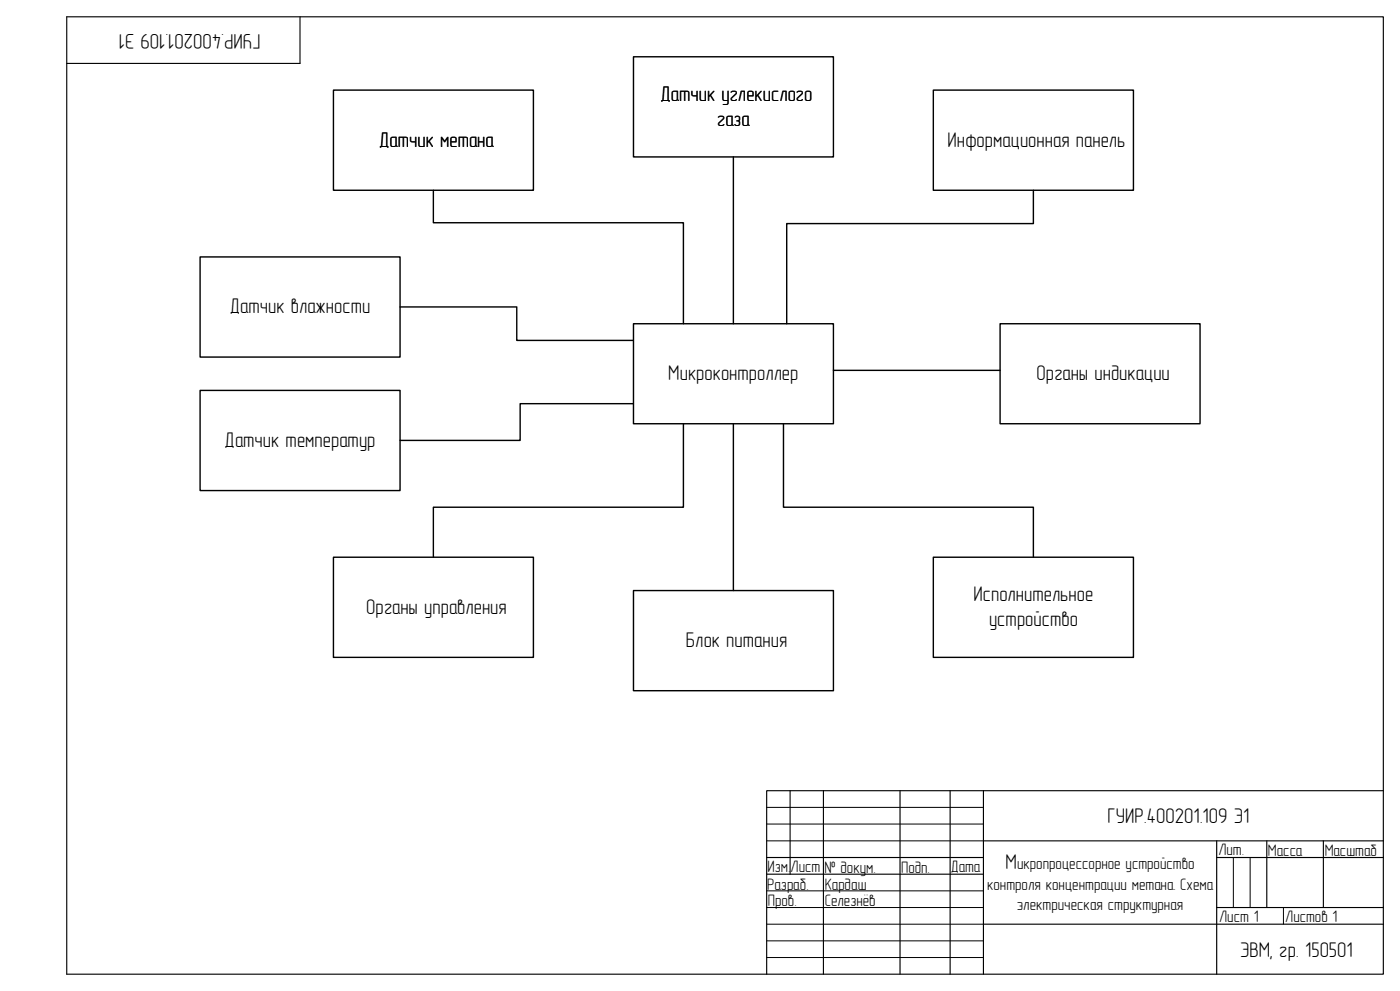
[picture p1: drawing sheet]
<svg xmlns="http://www.w3.org/2000/svg" width="420mm" height="297mm" viewBox="0 0 420 297" stroke-linecap="round" stroke-linejoin="round" font-family="sans-serif">
<defs><g id="words">
<g font-size="6.3">
<text x="78.1" y="10.1" transform="rotate(-180 78.1 10.1)">ГУИР.400201.109 Э1</text>
<text x="198.1" y="30.1">Датчик углекислого</text>
<text x="215.1" y="37.8">газа</text>
<text x="113.7" y="43.9">Датчик метана</text>
<text x="284.3" y="43.9">Информационная панель</text>
<text x="69" y="93.9">Датчик влажности</text>
<text x="200.5" y="113.9">Микроконтроллер</text>
<text x="311" y="113.9">Органы индикации</text>
<text x="67.4" y="133.9">Датчик температур</text>
<text x="109.9" y="183.9">Органы управления</text>
<text x="292.1" y="180.1">Исполнительное</text>
<text x="296.7" y="187.7">устройство</text>
<text x="205.8" y="193.9">Блок питания</text>
<text x="332.3" y="246.8">ГУИР.400201.109 Э1</text>
<text x="301.7" y="260.5">М</text>
<text x="372" y="286.8">ЭВМ, гр. 150501</text>
</g>
<g font-size="5">
<text x="365.5" y="256.4">Лит.</text>
<text x="380.4" y="256.6">Масса</text>
<text x="397.4" y="256.6">Масштаб</text>
<text x="230.3" y="261.5">Изм.Лист</text>
<text x="247.3" y="261.6">¹ докум.</text>
<text x="270.4" y="261.6">Подп.</text>
<text x="285.2" y="261.5">Дата</text>
<text x="305.1" y="260.5">икропроцессорное устройство</text>
<text x="230.2" y="266.6">Разраб.</text>
<text x="247.4" y="266.6">Кардаш</text>
<text x="296.1" y="266.8">контроля концентрации метана. Схема</text>
<text x="230.3" y="271.6">Пров.</text>
<text x="247.4" y="271.6">Селезнёв</text>
<text x="305.1" y="272.8">электрическая структурная</text>
<text x="365.8" y="276.4">Лист 1</text>
<text x="385.6" y="276.4">Листов 1</text>
</g>
</g></defs>
<g fill="none" stroke="#000" stroke-width=".34">
<path d="M20 5h395v287h-395zM90 5v14h-70M237 237v25M247 237v55M270 237v55M285 237v55M295 237v55M415 237h-185v55M230 257h65M295 252h120M365 257h50M365 252v40"/>
<path d="M380 252v20M397 252v20M230 262h65M295 277h120M365 272h50"/>
</g>
<path d="M230 242h65M230 247h65M230 252h65M370 257v15M375 257v15M230 267h65M230 272h65M230 277h65M385 272v5M230 282h65M230 287h65" fill="none" stroke="#000" stroke-width=".3"/>
<path d="M100 27h60v30h-60z" fill="#fff"/>
<path d="M100 27h60v30h-60z" fill="none" stroke="#000" stroke-width=".42"/>
<path d="M190 17h60v30h-60z" fill="#fff"/>
<path d="M190 17h60v30h-60z" fill="none" stroke="#000" stroke-width=".42"/>
<path d="M60 77h60v30h-60z" fill="#fff"/>
<path d="M60 77h60v30h-60z" fill="none" stroke="#000" stroke-width=".42"/>
<path d="M300 97h60v30h-60z" fill="#fff"/>
<path d="M300 97h60v30h-60z" fill="none" stroke="#000" stroke-width=".42"/>
<path d="M280 27h60v30h-60z" fill="#fff"/>
<path d="M280 27h60v30h-60z" fill="none" stroke="#000" stroke-width=".42"/>
<path d="M100 167h60v30h-60z" fill="#fff"/>
<path d="M100 167h60v30h-60z" fill="none" stroke="#000" stroke-width=".42"/>
<path d="M280 167h60v30h-60z" fill="#fff"/>
<path d="M280 167h60v30h-60z" fill="none" stroke="#000" stroke-width=".42"/>
<path d="M190 177h60v30h-60z" fill="#fff"/>
<path d="M190 177h60v30h-60z" fill="none" stroke="#000" stroke-width=".42"/>
<path d="M190 97h60v30h-60z" fill="#fff"/>
<path d="M220 47v50M310 57v10h-74v30M190 97h60v30h-60zM250 111h50M205 127v25h-75v15M220 127v50M235 127v25h75v15" fill="none" stroke="#000" stroke-width=".42"/>
<path d="M60 117h60v30h-60z" fill="#fff"/>
<path d="M130 57v9.8h75v30.2M120 92h35v10h35M60 117h60v30h-60zM190 121h-34v11h-36" fill="none" stroke="#000" stroke-width=".42"/>
<use href="#words"/>
</svg>
